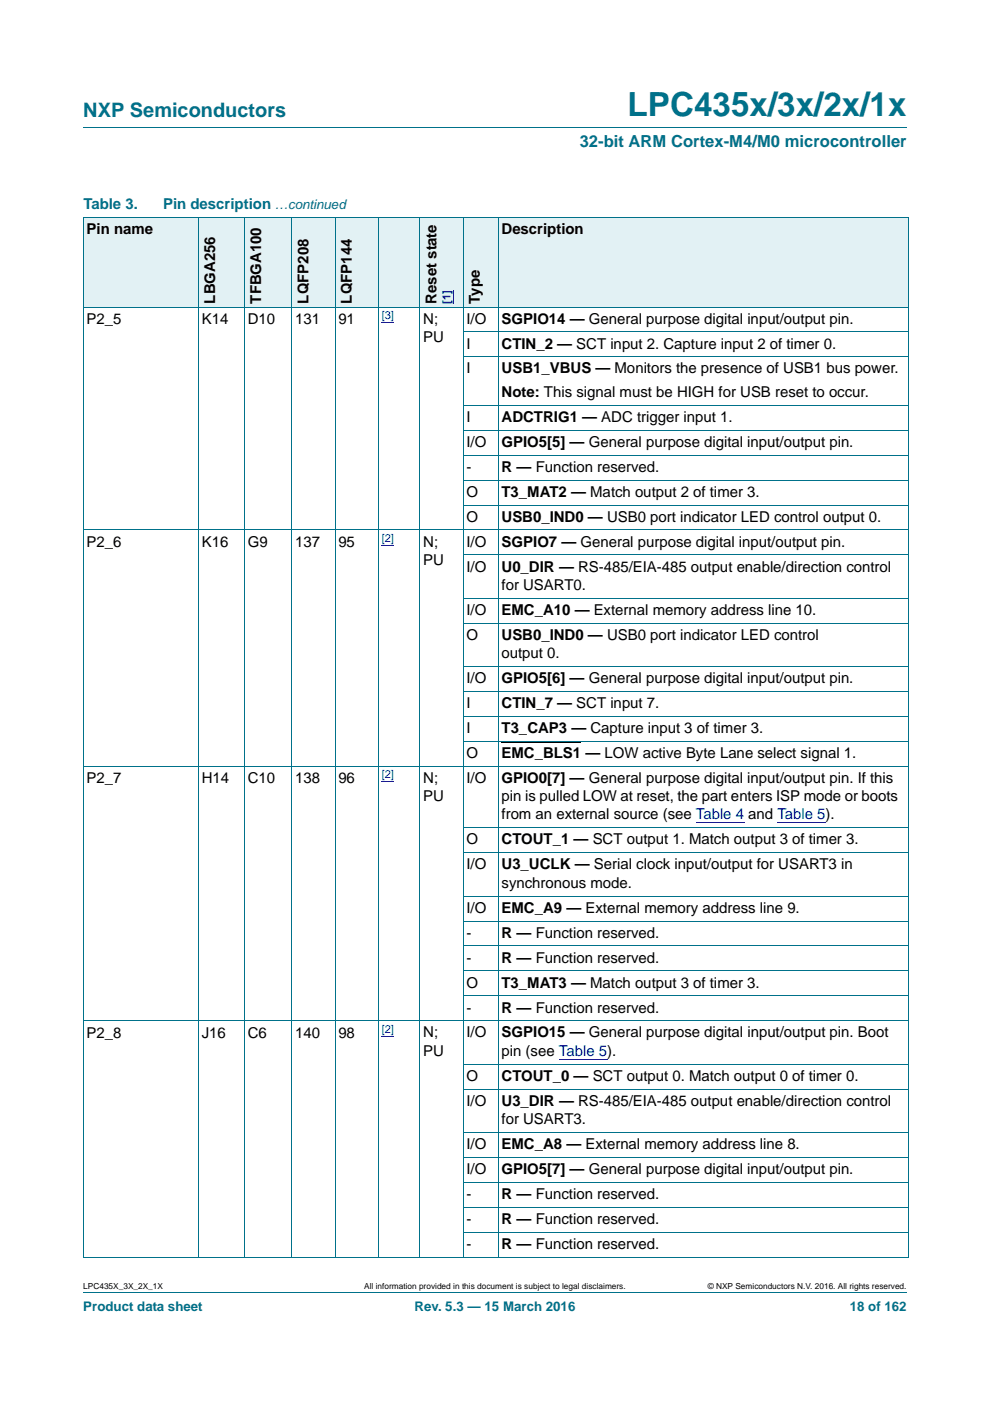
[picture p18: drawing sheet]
<svg xmlns="http://www.w3.org/2000/svg" width="210mm" height="297mm" viewBox="0 0 210 297" stroke-linecap="round" stroke-linejoin="round" font-family="sans-serif">
<defs><g id="words">
<text font-size="7" fill="#00718a" x="133.1" y="24.6">LPC435x/3x/2x/1x</text>
<text font-size="4.2" fill="#00718a" x="17.7" y="24.9">NXP Semiconductors</text>
<text font-size="3.5" fill="#00718a" x="123" y="31.1">32-bit ARM Cortex-M4/M0 microcontroller</text>
<g font-size="3.2" fill="#00718a">
<text x="17.7" y="44.3">Table 3.</text>
<text x="34.6" y="44.3">Pin description</text>
</g>
<g font-size="3.2">
<text x="18.4" y="49.6">Pin name</text>
<text x="106.4" y="49.6">Description</text>
<text x="45.6" y="64.4" transform="rotate(-90 45.6 64.4)">LBGA256</text>
<text x="55.4" y="64.4" transform="rotate(-90 55.4 64.4)">TFBGA100</text>
<text x="65.4" y="64.4" transform="rotate(-90 65.4 64.4)">LQFP208</text>
<text x="74.6" y="64.4" transform="rotate(-90 74.6 64.4)">LQFP144</text>
<text x="92.6" y="64.4" transform="rotate(-90 92.6 64.4)">Reset state</text>
<text x="101.8" y="64.4" transform="rotate(-90 101.8 64.4)">Type</text>
<text x="18.4" y="68.6">P2_5</text>
<text x="42.8" y="68.6">K14</text>
<text x="52.5" y="68.6">D10</text>
<text x="62.6" y="68.6">131</text>
<text x="71.8" y="68.6">91</text>
<text x="89.8" y="68.6">N;</text>
<text x="99" y="68.6">I/O</text>
<text x="106.4" y="68.6">SGPIO14 — General purpose digital input/output pin.</text>
<text x="89.8" y="72.5">PU</text>
<text x="99" y="73.9">I</text>
<text x="106.4" y="73.9">CTIN_2 — SCT input 2. Capture input 2 of timer 0.</text>
<text x="99" y="79.2">I</text>
<text x="106.4" y="79.2">USB1_VBUS — Monitors the presence of USB1 bus power.</text>
<text x="99" y="89.4">I</text>
<text x="106.4" y="84.1">Note: This signal must be HIGH for USB reset to occur.</text>
<text x="106.4" y="89.4">ADCTRIG1 — ADC trigger input 1.</text>
<text x="99" y="94.7">I/O</text>
<text x="106.4" y="94.7">GPIO5[5] — General purpose digital input/output pin.</text>
<text x="99" y="100">-</text>
<text x="106.4" y="100">R — Function reserved.</text>
<text x="99" y="105.3">O</text>
<text x="106.4" y="105.3">T3_MAT2 — Match output 2 of timer 3.</text>
<text x="99" y="110.6">O</text>
<text x="106.4" y="110.6">USB0_IND0 — USB0 port indicator LED control output 0.</text>
<text x="18.4" y="115.9">P2_6</text>
<text x="42.8" y="115.9">K16</text>
<text x="52.5" y="115.9">G9</text>
<text x="62.6" y="115.9">137</text>
<text x="71.8" y="115.9">95</text>
<text x="89.8" y="115.9">N;</text>
<text x="89.8" y="119.8">PU</text>
<text x="99" y="115.9">I/O</text>
<text x="106.4" y="115.9">SGPIO7 — General purpose digital input/output pin.</text>
<text x="99" y="121.2">I/O</text>
<text x="106.4" y="125.1">for USART0.</text>
<text x="106.4" y="121.2">U0_DIR — RS-485/EIA-485 output enable/direction control</text>
<text x="99" y="130.3">I/O</text>
<text x="106.4" y="130.3">EMC_A10 — External memory address line 10.</text>
<text x="99" y="135.6">O</text>
<text x="106.4" y="135.6">USB0_IND0 — USB0 port indicator LED control</text>
<text x="106.4" y="139.5">output 0.</text>
<text x="99" y="144.8">I/O</text>
<text x="106.4" y="144.8">GPIO5[6] — General purpose digital input/output pin.</text>
<text x="99" y="150.1">I</text>
<text x="99" y="155.4">I</text>
<text x="106.4" y="150.1">CTIN_7 — SCT input 7.</text>
<text x="106.4" y="155.4">T3_CAP3 — Capture input 3 of timer 3.</text>
<text x="99" y="160.7">O</text>
<text x="106.4" y="160.7">EMC_BLS1 — LOW active Byte Lane select signal 1.</text>
<text x="18.4" y="166">P2_7</text>
<text x="42.8" y="166">H14</text>
<text x="52.5" y="166">C10</text>
<text x="62.6" y="166">138</text>
<text x="71.8" y="166">96</text>
<text x="89.8" y="166">N;</text>
<text x="99" y="166">I/O</text>
<text x="106.4" y="166">GPIO0[7] — General purpose digital input/output pin. If this</text>
<text x="89.8" y="169.9">PU</text>
<text x="106.4" y="169.9">pin is pulled LOW at reset, the part enters ISP mode or boots</text>
<text x="106.4" y="173.7">from an external source (see Table 4 and Table 5).</text>
<text x="99" y="179">O</text>
<text x="106.4" y="179">CTOUT_1 — SCT output 1. Match output 3 of timer 3.</text>
<text x="99" y="184.3">I/O</text>
<text x="106.4" y="184.3">U3_UCLK — Serial clock input/output for USART3 in</text>
<text x="106.4" y="188.2">synchronous mode.</text>
<text x="99" y="193.5">I/O</text>
<text x="106.4" y="193.5">EMC_A9 — External memory address line 9.</text>
<text x="99" y="198.8">-</text>
<text x="106.4" y="198.8">R — Function reserved.</text>
<text x="99" y="204.1">-</text>
<text x="99" y="209.4">O</text>
<text x="106.4" y="204.1">R — Function reserved.</text>
<text x="106.4" y="209.4">T3_MAT3 — Match output 3 of timer 3.</text>
<text x="99" y="214.7">-</text>
<text x="106.4" y="214.7">R — Function reserved.</text>
<text x="18.4" y="220">P2_8</text>
<text x="42.8" y="220">J16</text>
<text x="52.5" y="220">C6</text>
<text x="62.6" y="220">140</text>
<text x="71.8" y="220">98</text>
<text x="89.8" y="220">N;</text>
<text x="99" y="220">I/O</text>
<text x="106.4" y="220">SGPIO15 — General purpose digital input/output pin. Boot</text>
<text x="89.8" y="223.8">PU</text>
<text x="106.4" y="223.8">pin (see Table 5).</text>
<text x="99" y="229.1">O</text>
<text x="106.4" y="229.1">CTOUT_0 — SCT output 0. Match output 0 of timer 0.</text>
<text x="99" y="234.4">I/O</text>
<text x="106.4" y="234.4">U3_DIR — RS-485/EIA-485 output enable/direction control</text>
<text x="106.4" y="238.3">for USART3.</text>
<text x="99" y="243.6">I/O</text>
<text x="106.4" y="243.6">EMC_A8 — External memory address line 8.</text>
<text x="99" y="248.9">I/O</text>
<text x="106.4" y="248.9">GPIO5[7] — General purpose digital input/output pin.</text>
<text x="99" y="254.2">-</text>
<text x="106.4" y="254.2">R — Function reserved.</text>
<text x="99" y="259.5">-</text>
<text x="106.4" y="259.5">R — Function reserved.</text>
<text x="99" y="264.8">-</text>
<text x="106.4" y="264.8">R — Function reserved.</text>
</g>
<g font-size="2.8" fill="#00718a">
<text x="58.3" y="44.3">…continued</text>
<text x="17.7" y="277.9">Product data sheet</text>
<text x="87.9" y="277.9">Rev. 5.3 — 15 March 2016</text>
<text x="180.2" y="277.9">18 of 162</text>
</g>
<g font-size="2.4" fill="#00f">
<text x="95.5" y="64.4" transform="rotate(-90 95.5 64.4)">[1]</text>
<text x="81" y="67.6">[3]</text>
<text x="81" y="114.9">[2]</text>
<text x="81" y="165">[2]</text>
<text x="81" y="219">[2]</text>
</g>
<g font-size="1.8">
<text x="17.7" y="273.3">LPC435X_3X_2X_1X</text>
<text x="77.2" y="273.3">All information provided in this document is subject to legal disclaimers.</text>
<text x="150.1" y="273.3">© NXP Semiconductors N.V. 2016. All rights reserved.</text>
</g>
</g></defs>
<path d="M17.7 27h174.6M17.7 273.9h174.6" fill="none" stroke="#00718a" stroke-width=".21"/>
<path d="M81 68.4h2.6M81 115.6h2.6M81 165.7h2.6M147.6 174.5h10.2M164.9 174.5h10.2M81 219.7h2.6M118.6 224.5h10.2" fill="none" stroke="#00f" stroke-width=".21"/>
<path d="M106.4 157.4h16.9" fill="none" stroke="#000" stroke-width=".34"/>
<g fill="#e2f1f4">
<path d="M17.7 46h24.4v19.1h-24.4z"/>
<path d="M42.1 46h9.8v19.1h-9.8z"/>
<path d="M51.9 46h10v19.1h-10z"/>
<path d="M61.9 46h9.2v19.1h-9.2z"/>
<path d="M71.1 46h9.2v19.1h-9.2z"/>
<path d="M80.3 46h18v19.1h-18z"/>
</g>
<path d="M96.2 61.5v2.9" fill="none" stroke="#00f" stroke-width=".21"/>
<g fill="#e2f1f4">
<path d="M98.3 46h7.4v19.1h-7.4z"/>
<path d="M105.7 46h87v19.1h-87z"/>
</g>
<g fill="none" stroke="#00718a" stroke-width=".21">
<path d="M17.6 46h175.1M17.7 46.1v220.4M42.1 46v220.6M51.9 46v220.6M61.9 46v220.6M71.1 46v220.6M80.3 46v220.6M89.1 46v220.6M98.3 46v220.6M105.7 46v220.6M192.7 46.1v220.4M17.6 65.1h175.1"/>
<path d="M98.2 70.4h94.5M98.2 75.7h94.5M98.2 85.9h94.5M98.2 91.2h94.5M98.2 96.5h94.5M17.6 112.4h175.1M98.2 101.8h94.5M98.2 107.1h94.5M98.2 117.7h94.5M98.2 126.8h94.5M98.2 132.1h94.5M98.2 141.3h94.5"/>
<path d="M98.2 146.6h94.5M98.2 151.9h94.5M98.2 157.2h94.5M17.6 162.5h175.1M98.2 175.5h94.5M98.2 180.8h94.5M98.2 190h94.5M98.2 195.3h94.5M17.6 216.4h175.1M98.2 200.6h94.5M98.2 205.9h94.5M98.2 211.1h94.5"/>
<path d="M98.2 225.6h94.5M98.2 230.9h94.5M98.2 240.1h94.5M98.2 245.4h94.5M98.2 250.7h94.5M98.2 256h94.5M17.6 266.5h175.1M98.2 261.2h94.5"/>
</g>
<use href="#words"/>
</svg>
